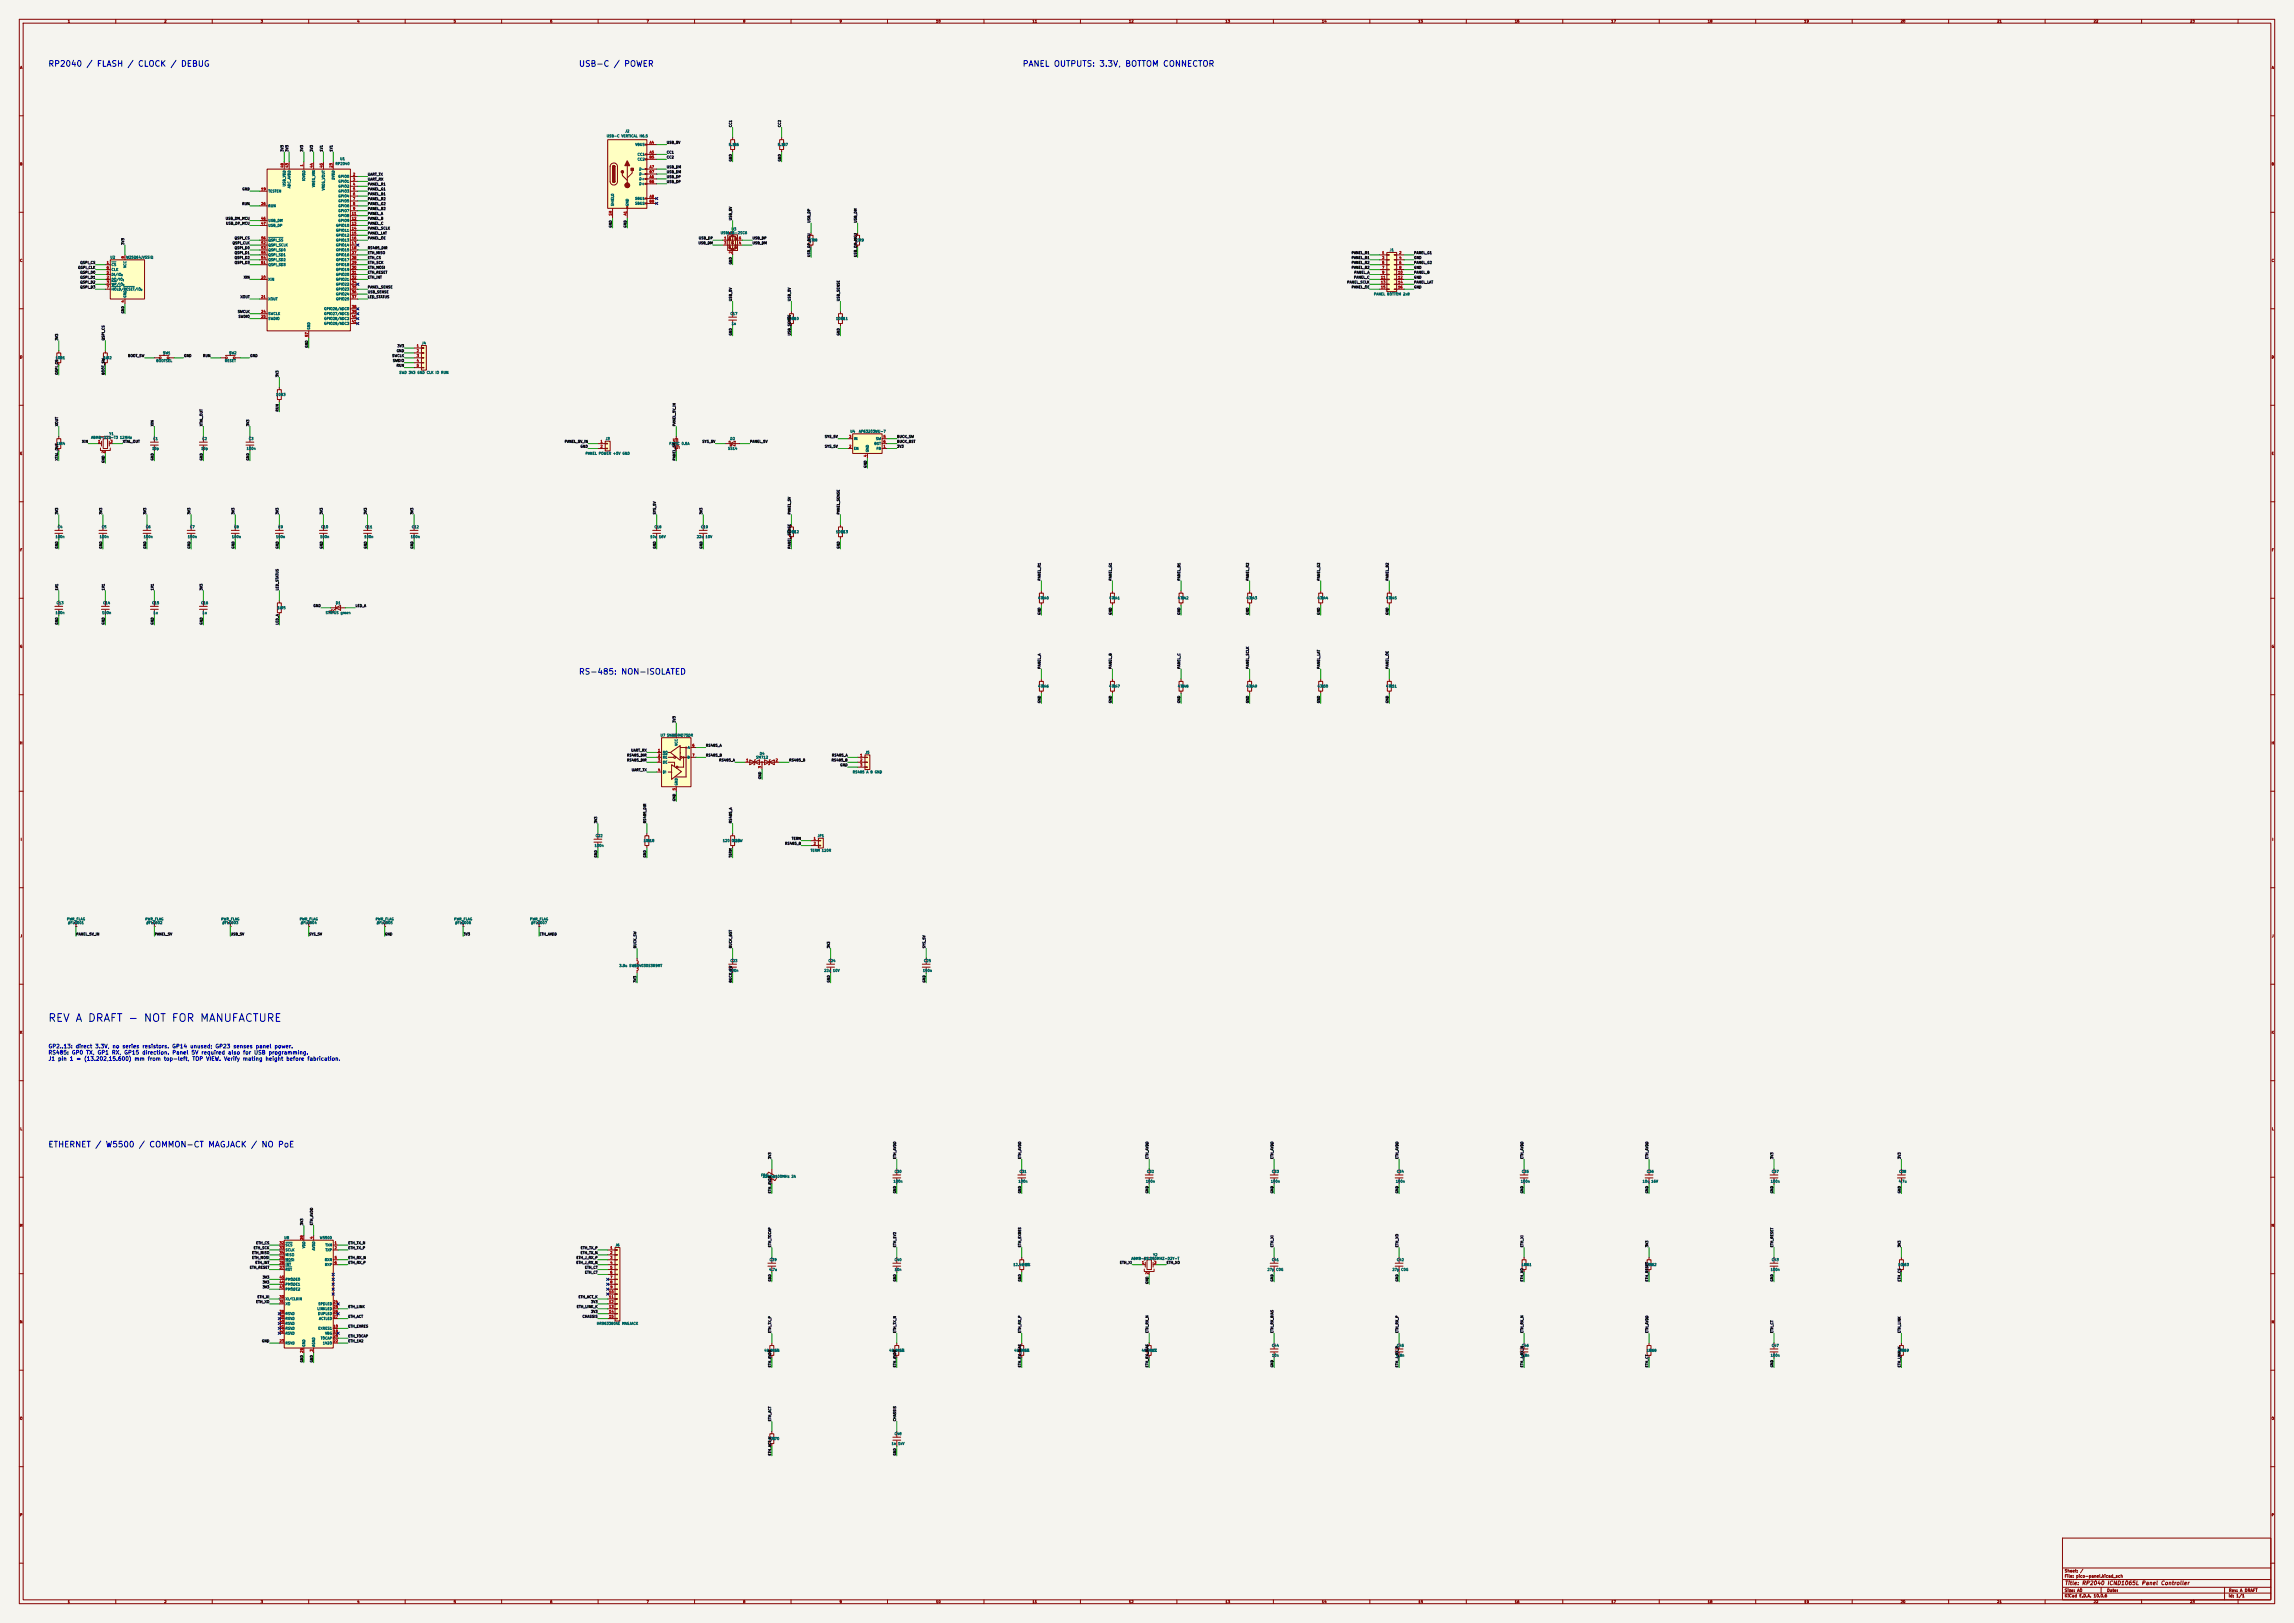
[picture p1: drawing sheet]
<svg xmlns="http://www.w3.org/2000/svg" width="1189mm" height="841mm" viewBox="0 0 1189 841" stroke-linecap="round" stroke-linejoin="round" font-family="sans-serif">
<defs><g id="words">
<text font-size="4" fill="#0000c2" x="25" y="530">REV A DRAFT - NOT FOR MANUFACTURE</text>
<g font-size="3" fill="#0000c2">
<text x="25" y="35">RP2040 / FLASH / CLOCK / DEBUG</text>
<text x="300" y="35">USB-C / POWER</text>
<text x="530" y="35">PANEL OUTPUTS: 3.3V, BOTTOM CONNECTOR</text>
<text x="300" y="350">RS-485: NON-ISOLATED</text>
<text x="25" y="595">ETHERNET / W5500 / COMMON-CT MAGJACK / NO PoE</text>
</g>
<g font-size="2" fill="#0000c2">
<text x="25" y="544">GP2..13: direct 3.3V, no series resistors. GP14 unused; GP23 senses panel power.</text>
<text x="25" y="547">RS485: GP0 TX, GP1 RX, GP15 direction. Panel 5V required also for USB programming.</text>
<text x="25" y="550">J1 pin 1 = (13.202,15.600) mm from top-left, TOP VIEW. Verify mating height before fabrication.</text>
</g>
<text font-size="2" fill="#840000" x="1070" y="822">Title: RP2040 ICND1065L Panel Controller</text>
<g font-size="1.5" fill="#840000">
<text x="1070" y="815">Sheet: /</text>
<text x="1070" y="818">File: pico-panel.kicad_sch</text>
<text x="1070" y="825">Size: A0</text>
<text x="1092" y="825">Date:</text>
<text x="1155" y="825">Rev: A DRAFT</text>
<text x="1070" y="828">KiCad E.D.A. 10.0.6</text>
<text x="1155" y="828">Id: 1/1</text>
</g>
<g font-size="1.3" fill="#840000">
<text x="35" y="12">1</text>
<text x="85" y="12">2</text>
<text x="135" y="12">3</text>
<text x="185" y="12">4</text>
<text x="235" y="12">5</text>
<text x="285" y="12">6</text>
<text x="335" y="12">7</text>
<text x="385" y="12">8</text>
<text x="435" y="12">9</text>
<text x="485" y="12">10</text>
<text x="535" y="12">11</text>
<text x="585" y="12">12</text>
<text x="635" y="12">13</text>
<text x="685" y="12">14</text>
<text x="735" y="12">15</text>
<text x="785" y="12">16</text>
<text x="835" y="12">17</text>
<text x="885" y="12">18</text>
<text x="935" y="12">19</text>
<text x="985" y="12">20</text>
<text x="1035" y="12">21</text>
<text x="1085" y="12">22</text>
<text x="1135" y="12">23</text>
<text x="10" y="36">A</text>
<text x="1177" y="36">A</text>
<text x="10" y="86">B</text>
<text x="1177" y="86">B</text>
<text x="10" y="136">C</text>
<text x="1177" y="136">C</text>
<text x="10" y="186">D</text>
<text x="1177" y="186">D</text>
<text x="10" y="236">E</text>
<text x="1177" y="236">E</text>
<text x="10" y="286">F</text>
<text x="1177" y="286">F</text>
<text x="10" y="336">G</text>
<text x="1177" y="336">G</text>
<text x="10" y="386">H</text>
<text x="1177" y="386">H</text>
<text x="11" y="436">I</text>
<text x="1178" y="436">I</text>
<text x="10" y="486">J</text>
<text x="1177" y="486">J</text>
<text x="10" y="536">K</text>
<text x="1177" y="536">K</text>
<text x="10" y="586">L</text>
<text x="1177" y="586">L</text>
<text x="10" y="636">M</text>
<text x="1177" y="636">M</text>
<text x="10" y="686">N</text>
<text x="1177" y="686">N</text>
<text x="10" y="736">O</text>
<text x="1177" y="736">O</text>
<text x="10" y="786">P</text>
<text x="1177" y="786">P</text>
<text x="35" y="831">1</text>
<text x="85" y="831">2</text>
<text x="135" y="831">3</text>
<text x="185" y="831">4</text>
<text x="235" y="831">5</text>
<text x="285" y="831">6</text>
<text x="335" y="831">7</text>
<text x="385" y="831">8</text>
<text x="435" y="831">9</text>
<text x="485" y="831">10</text>
<text x="535" y="831">11</text>
<text x="585" y="831">12</text>
<text x="635" y="831">13</text>
<text x="685" y="831">14</text>
<text x="735" y="831">15</text>
<text x="785" y="831">16</text>
<text x="835" y="831">17</text>
<text x="885" y="831">18</text>
<text x="935" y="831">19</text>
<text x="985" y="831">20</text>
<text x="1035" y="831">21</text>
<text x="1085" y="831">22</text>
<text x="1135" y="831">23</text>
</g>
<g font-size="1.3" fill="#006464">
<text x="314" y="71">USB-C VERTICAL H6.5</text>
<text x="324" y="69">J2</text>
<text x="329" y="76">VBUS</text>
<text x="378" y="76">5.1k</text>
<text x="380" y="76">R6</text>
<text x="403" y="76">5.1k</text>
<text x="406" y="76">R7</text>
<text x="176" y="83">U1</text>
<text x="330" y="81">CC1</text>
<text x="330" y="84">CC2</text>
<text x="174" y="86">RP2040</text>
<text x="331" y="89">D-</text>
<text x="158" y="94" transform="rotate(-90 158 94)">IOVDD</text>
<text x="174" y="93" transform="rotate(-90 174 93)">DVDD</text>
<text x="175" y="92">GPIO0</text>
<text x="175" y="95">GPIO1</text>
<text x="331" y="94">D+</text>
<text x="331" y="91">D-</text>
<text x="139" y="100">TESTEN</text>
<text x="148" y="97" transform="rotate(-90 148 97)">USB_VDD</text>
<text x="151" y="98" transform="rotate(-90 151 98)">ADC_AVDD</text>
<text x="164" y="97" transform="rotate(-90 164 97)">VREG_VIN</text>
<text x="169" y="99" transform="rotate(-90 169 99)">VREG_VOUT</text>
<text x="175" y="97">GPIO2</text>
<text x="175" y="100">GPIO3</text>
<text x="331" y="96">D+</text>
<text x="139" y="108">RUN</text>
<text x="175" y="103">GPIO4</text>
<text x="175" y="105">GPIO5</text>
<text x="175" y="108">GPIO6</text>
<text x="318" y="107" transform="rotate(-90 318 107)">SHIELD</text>
<text x="326" y="107" transform="rotate(-90 326 107)">GND</text>
<text x="329" y="104">SBU1</text>
<text x="329" y="106">SBU2</text>
<text x="175" y="110">GPIO7</text>
<text x="175" y="113">GPIO8</text>
<text x="139" y="115">USB_DM</text>
<text x="139" y="118">USB_DP</text>
<text x="174" y="118">GPIO10</text>
<text x="175" y="115">GPIO9</text>
<text x="379" y="120">U3</text>
<text x="139" y="125">QSPI_SS</text>
<text x="174" y="120">GPIO11</text>
<text x="174" y="123">GPIO12</text>
<text x="174" y="125">GPIO13</text>
<text x="373" y="122">USBLC6-2SC6</text>
<text x="419" y="125">27</text>
<text x="421" y="125">R8</text>
<text x="443" y="125">27</text>
<text x="445" y="125">R9</text>
<text x="139" y="128">QSPI_SCLK</text>
<text x="139" y="131">QSPI_SD0</text>
<text x="174" y="128">GPIO14</text>
<text x="174" y="131">GPIO15</text>
<text x="720" y="131">J1</text>
<text x="57" y="134">U2</text>
<text x="65" y="134">W25Q64JVSSIQ</text>
<text x="139" y="136">QSPI_SD2</text>
<text x="139" y="133">QSPI_SD1</text>
<text x="174" y="133">GPIO16</text>
<text x="174" y="136">GPIO17</text>
<text x="58" y="138">CS</text>
<text x="58" y="143">DI/IO</text>
<text x="58" y="141">CLK</text>
<text x="66" y="139" transform="rotate(-90 66 139)">VCC</text>
<text x="139" y="138">QSPI_SD3</text>
<text x="174" y="138">GPIO18</text>
<text x="174" y="141">GPIO19</text>
<text x="174" y="143">GPIO20</text>
<text x="58" y="146">DO/IO</text>
<text x="58" y="148">WP/IO</text>
<text x="139" y="146">XIN</text>
<text x="174" y="146">GPIO21</text>
<text x="174" y="148">GPIO22</text>
<text x="58" y="151">HOLD/RESET/IO</text>
<text x="66" y="154" transform="rotate(-90 66 154)">GND</text>
<text x="139" y="156">XOUT</text>
<text x="174" y="151">GPIO23</text>
<text x="174" y="153">GPIO24</text>
<text x="174" y="156">GPIO25</text>
<text x="712" y="153">PANEL BOTTOM 2x8</text>
<text x="168" y="161">GPIO26/ADC0</text>
<text x="139" y="164">SWCLK</text>
<text x="139" y="166">SWDIO</text>
<text x="168" y="164">GPIO27/ADC1</text>
<text x="168" y="166">GPIO28/ADC2</text>
<text x="378" y="164">C17</text>
<text x="408" y="166">100k</text>
<text x="410" y="166">R10</text>
<text x="433" y="166">100k</text>
<text x="436" y="166">R11</text>
<text x="161" y="171" transform="rotate(-90 161 171)">GND</text>
<text x="168" y="169">GPIO29/ADC3</text>
<text x="379" y="169">1u</text>
<text x="218" y="179">J4</text>
<text x="84" y="184">SW1</text>
<text x="119" y="184">SW2</text>
<text x="29" y="186">10k</text>
<text x="31" y="186">R1</text>
<text x="53" y="186">1kR2</text>
<text x="81" y="188">BOOTSEL</text>
<text x="116" y="188">RESET</text>
<text x="207" y="194">SWD 3V3 GND CLK IO RUN</text>
<text x="143" y="205">10k</text>
<text x="145" y="205">R3</text>
<text x="47" y="228">ABM8-272-T3 12MHz</text>
<text x="57" y="226">Y1</text>
<text x="441" y="224">U4</text>
<text x="445" y="224">AP63203WU-7</text>
<text x="29" y="231">1kR4</text>
<text x="79" y="233">15p</text>
<text x="79" y="228">C1</text>
<text x="104" y="233">15p</text>
<text x="105" y="228">C2</text>
<text x="128" y="233">100n</text>
<text x="129" y="228">C3</text>
<text x="314" y="228">J3</text>
<text x="347" y="231">F1PTC 0.5A</text>
<text x="377" y="233">SS14</text>
<text x="378" y="228">D2</text>
<text x="442" y="233">EN</text>
<text x="442" y="228">IN</text>
<text x="453" y="231">BST</text>
<text x="454" y="228">SW</text>
<text x="454" y="233">FB</text>
<text x="303" y="236">PANEL POWER +5V GND</text>
<text x="451" y="234" transform="rotate(-90 451 234)">GND</text>
<text x="30" y="274">C4</text>
<text x="53" y="274">C5</text>
<text x="75" y="274">C6</text>
<text x="98" y="274">C7</text>
<text x="121" y="274">C8</text>
<text x="144" y="274">C9</text>
<text x="166" y="274">C10</text>
<text x="189" y="274">C11</text>
<text x="213" y="274">C12</text>
<text x="339" y="274">C18</text>
<text x="363" y="274">C19</text>
<text x="29" y="279">100n</text>
<text x="51" y="279">100n</text>
<text x="74" y="279">100n</text>
<text x="97" y="279">100n</text>
<text x="120" y="279">100n</text>
<text x="143" y="279">100n</text>
<text x="166" y="279">100n</text>
<text x="189" y="279">100n</text>
<text x="213" y="279">100n</text>
<text x="337" y="279">10u</text>
<text x="341" y="279">16V</text>
<text x="361" y="279">22u</text>
<text x="366" y="279">10V</text>
<text x="408" y="277">100k</text>
<text x="410" y="277">R12</text>
<text x="433" y="277">100k</text>
<text x="436" y="277">R13</text>
<text x="538" y="311">47k</text>
<text x="540" y="311">R40</text>
<text x="575" y="311">47k</text>
<text x="577" y="311">R41</text>
<text x="610" y="311">47k</text>
<text x="612" y="311">R42</text>
<text x="646" y="311">47k</text>
<text x="648" y="311">R43</text>
<text x="683" y="311">47k</text>
<text x="685" y="311">R44</text>
<text x="718" y="311">47k</text>
<text x="720" y="311">R45</text>
<text x="29" y="313">C13</text>
<text x="53" y="313">C14</text>
<text x="79" y="313">C15</text>
<text x="104" y="313">C16</text>
<text x="144" y="316">1kR5</text>
<text x="174" y="313">D1</text>
<text x="29" y="318">100n</text>
<text x="53" y="318">100n</text>
<text x="79" y="318">1u</text>
<text x="105" y="318">1u</text>
<text x="169" y="318">STATUS green</text>
<text x="538" y="357">47k</text>
<text x="540" y="357">R46</text>
<text x="575" y="357">47k</text>
<text x="577" y="357">R47</text>
<text x="610" y="357">47k</text>
<text x="612" y="357">R48</text>
<text x="646" y="357">47k</text>
<text x="648" y="357">R49</text>
<text x="683" y="357">47k</text>
<text x="685" y="357">R50</text>
<text x="718" y="357">47k</text>
<text x="720" y="357">R51</text>
<text x="342" y="382">U7 SN65HVD75DR</text>
<text x="351" y="387" transform="rotate(-90 351 387)">VCC</text>
<text x="356" y="388">A</text>
<text x="343" y="391">RO</text>
<text x="343" y="393">RE</text>
<text x="343" y="396">DE</text>
<text x="356" y="393">B</text>
<text x="392" y="393">SM712</text>
<text x="394" y="391">D4</text>
<text x="448" y="391">J5</text>
<text x="343" y="401">DI</text>
<text x="442" y="401">RS485 A B GND</text>
<text x="351" y="407" transform="rotate(-90 351 407)">GND</text>
<text x="309" y="434">C22</text>
<text x="333" y="437">10k</text>
<text x="335" y="437">R18</text>
<text x="374" y="437">120</text>
<text x="379" y="437">0.25W</text>
<text x="380" y="437">R19</text>
<text x="424" y="434">JP1</text>
<text x="308" y="439">100n</text>
<text x="420" y="442">TERM 120R</text>
<text x="35" y="477">PWR_FLAG</text>
<text x="35" y="479">#FLG001</text>
<text x="75" y="477">PWR_FLAG</text>
<text x="76" y="479">#FLG002</text>
<text x="115" y="477">PWR_FLAG</text>
<text x="115" y="479">#FLG003</text>
<text x="155" y="477">PWR_FLAG</text>
<text x="156" y="479">#FLG004</text>
<text x="195" y="477">PWR_FLAG</text>
<text x="195" y="479">#FLG005</text>
<text x="235" y="477">PWR_FLAG</text>
<text x="236" y="479">#FLG006</text>
<text x="275" y="477">PWR_FLAG</text>
<text x="275" y="479">#FLG007</text>
<text x="321" y="501">3.9u SWPA4030S3R9MT</text>
<text x="328" y="501">L1</text>
<text x="378" y="504">100n</text>
<text x="378" y="499">C23</text>
<text x="427" y="504">22u</text>
<text x="429" y="499">C24</text>
<text x="432" y="504">10V</text>
<text x="478" y="504">100n</text>
<text x="479" y="499">C25</text>
<text x="394" y="610">FB1</text>
<text x="395" y="611">120R@100MHz 2A</text>
<text x="463" y="608">C30</text>
<text x="528" y="608">C31</text>
<text x="594" y="608">C32</text>
<text x="659" y="608">C33</text>
<text x="724" y="608">C34</text>
<text x="789" y="608">C35</text>
<text x="853" y="608">C36</text>
<text x="918" y="608">C37</text>
<text x="984" y="608">C38</text>
<text x="463" y="613">100n</text>
<text x="528" y="613">100n</text>
<text x="594" y="613">100n</text>
<text x="659" y="613">100n</text>
<text x="723" y="613">100n</text>
<text x="788" y="613">100n</text>
<text x="851" y="613">10u</text>
<text x="856" y="613">16V</text>
<text x="918" y="613">100n</text>
<text x="984" y="613">4.7u</text>
<text x="147" y="642">U8</text>
<text x="148" y="646">SCS</text>
<text x="158" y="647" transform="rotate(-90 158 647)">VDD</text>
<text x="166" y="642">W5500</text>
<text x="168" y="646">TXN</text>
<text x="319" y="646">J6</text>
<text x="148" y="649">SCLK</text>
<text x="148" y="651">MISO</text>
<text x="148" y="654">MOSI</text>
<text x="164" y="648" transform="rotate(-90 164 648)">AVDD</text>
<text x="168" y="654">RXN</text>
<text x="169" y="649">TXP</text>
<text x="399" y="654">C39</text>
<text x="463" y="654">C40</text>
<text x="586" y="653">ABM8-25.000MHZ-D2Y-T</text>
<text x="598" y="651">Y2</text>
<text x="659" y="654">C41</text>
<text x="724" y="654">C42</text>
<text x="918" y="654">C43</text>
<text x="148" y="656">INT</text>
<text x="148" y="659">RST</text>
<text x="168" y="656">RXP</text>
<text x="398" y="659">4.7u</text>
<text x="464" y="659">10n</text>
<text x="525" y="656">12.4k</text>
<text x="530" y="656">R60</text>
<text x="531" y="656">1%</text>
<text x="657" y="659">27p</text>
<text x="661" y="659">C0G</text>
<text x="722" y="659">27p</text>
<text x="726" y="659">C0G</text>
<text x="788" y="656">1M</text>
<text x="790" y="656">R61</text>
<text x="853" y="656">10k</text>
<text x="855" y="656">R62</text>
<text x="918" y="659">100n</text>
<text x="984" y="656">10k</text>
<text x="986" y="656">R63</text>
<text x="148" y="664">PMODE0</text>
<text x="148" y="669">PMODE2</text>
<text x="148" y="666">PMODE1</text>
<text x="148" y="674">XI/CLKIN</text>
<text x="148" y="677">XO</text>
<text x="165" y="677">SPDLED</text>
<text x="148" y="682">RSVD</text>
<text x="164" y="679">LINKLED</text>
<text x="165" y="682">DUPLED</text>
<text x="148" y="684">RSVD</text>
<text x="148" y="687">RSVD</text>
<text x="148" y="689">RSVD</text>
<text x="165" y="689">EXRES1</text>
<text x="165" y="684">ACTLED</text>
<text x="309" y="687">HR963380AE MAGJACK</text>
<text x="148" y="692">RSVD</text>
<text x="166" y="694">TOCAP</text>
<text x="168" y="692">VBG</text>
<text x="148" y="697">RSVD</text>
<text x="158" y="698" transform="rotate(-90 158 698)">GND</text>
<text x="164" y="698" transform="rotate(-90 164 698)">AGND</text>
<text x="167" y="697">1V2O</text>
<text x="396" y="701">49.9R64</text>
<text x="401" y="701">1%</text>
<text x="461" y="701">49.9R65</text>
<text x="466" y="701">1%</text>
<text x="526" y="701">49.9R66</text>
<text x="531" y="701">1%</text>
<text x="592" y="701">49.9R67</text>
<text x="597" y="701">1%</text>
<text x="659" y="698">C44</text>
<text x="724" y="698">C45</text>
<text x="789" y="698">C46</text>
<text x="853" y="701">10</text>
<text x="855" y="701">R68</text>
<text x="918" y="698">C47</text>
<text x="984" y="701">470</text>
<text x="986" y="701">R69</text>
<text x="659" y="703">10n</text>
<text x="724" y="703">6.8n</text>
<text x="788" y="703">6.8n</text>
<text x="918" y="703">100n</text>
<text x="463" y="744">C48</text>
<text x="398" y="746">470</text>
<text x="400" y="746">R70</text>
<text x="462" y="749">1n</text>
<text x="465" y="749">1kV</text>
</g>
<g font-size="1.3" fill="#0f0f0f">
<text x="380" y="66" transform="rotate(-90 380 66)">CC1</text>
<text x="405" y="66" transform="rotate(-90 405 66)">CC2</text>
<text x="345" y="75">USB_5V</text>
<text x="147" y="79" transform="rotate(-90 147 79)">3V3</text>
<text x="150" y="79" transform="rotate(-90 150 79)">3V3</text>
<text x="157" y="79" transform="rotate(-90 157 79)">3V3</text>
<text x="162" y="79" transform="rotate(-90 162 79)">3V3</text>
<text x="168" y="79" transform="rotate(-90 168 79)">1V1</text>
<text x="173" y="79" transform="rotate(-90 173 79)">1V1</text>
<text x="345" y="80">CC1</text>
<text x="345" y="82">CC2</text>
<text x="380" y="84" transform="rotate(-90 380 84)">GND</text>
<text x="405" y="84" transform="rotate(-90 405 84)">GND</text>
<text x="345" y="88">USB_DM</text>
<text x="190" y="91">UART_TX</text>
<text x="190" y="94">UART_RX</text>
<text x="345" y="93">USB_DP</text>
<text x="345" y="95">USB_DP</text>
<text x="345" y="90">USB_DM</text>
<text x="125" y="99">GND</text>
<text x="190" y="96">PANEL_R1</text>
<text x="190" y="99">PANEL_G1</text>
<text x="190" y="101">PANEL_B1</text>
<text x="125" y="107">RUN</text>
<text x="190" y="104">PANEL_R2</text>
<text x="190" y="107">PANEL_G2</text>
<text x="190" y="109">PANEL_B2</text>
<text x="190" y="112">PANEL_A</text>
<text x="117" y="114">USB_DM_MCU</text>
<text x="117" y="117">USB_DP_MCU</text>
<text x="190" y="114">PANEL_B</text>
<text x="190" y="117">PANEL_C</text>
<text x="190" y="119">PANEL_SCLK</text>
<text x="317" y="118" transform="rotate(-90 317 118)">GND</text>
<text x="325" y="118" transform="rotate(-90 325 118)">GND</text>
<text x="380" y="114" transform="rotate(-90 380 114)">USB_5V</text>
<text x="420" y="116" transform="rotate(-90 420 116)">USB_DP</text>
<text x="444" y="116" transform="rotate(-90 444 116)">USB_DM</text>
<text x="121" y="124">QSPI_CS</text>
<text x="190" y="122">PANEL_LAT</text>
<text x="190" y="124">PANEL_OE</text>
<text x="362" y="124">USB_DP</text>
<text x="390" y="124">USB_DP</text>
<text x="65" y="127" transform="rotate(-90 65 127)">3V3</text>
<text x="120" y="127">QSPI_CLK</text>
<text x="121" y="132">QSPI_D1</text>
<text x="121" y="129">QSPI_D0</text>
<text x="190" y="129">RS485_DIR</text>
<text x="190" y="132">ETH_MISO</text>
<text x="362" y="127">USB_DM</text>
<text x="390" y="127">USB_DM</text>
<text x="700" y="132">PANEL_R1</text>
<text x="733" y="132">PANEL_G1</text>
<text x="41" y="137">QSPI_CS</text>
<text x="121" y="137">QSPI_D3</text>
<text x="121" y="134">QSPI_D2</text>
<text x="190" y="134">ETH_CS</text>
<text x="190" y="137">ETH_SCK</text>
<text x="380" y="137" transform="rotate(-90 380 137)">GND</text>
<text x="420" y="133" transform="rotate(-90 420 133)">USB_DP_MCU</text>
<text x="444" y="133" transform="rotate(-90 444 133)">USB_DM_MCU</text>
<text x="700" y="134">PANEL_B1</text>
<text x="700" y="137">PANEL_R2</text>
<text x="733" y="134">GND</text>
<text x="733" y="137">PANEL_G2</text>
<text x="40" y="140">QSPI_CLK</text>
<text x="41" y="142">QSPI_D0</text>
<text x="190" y="140">ETH_MOSI</text>
<text x="190" y="142">ETH_RESET</text>
<text x="700" y="140">PANEL_B2</text>
<text x="702" y="142">PANEL_A</text>
<text x="733" y="140">GND</text>
<text x="733" y="142">PANEL_B</text>
<text x="41" y="145">QSPI_D1</text>
<text x="41" y="147">QSPI_D2</text>
<text x="41" y="150">QSPI_D3</text>
<text x="126" y="145">XIN</text>
<text x="190" y="145">ETH_INT</text>
<text x="190" y="150">PANEL_SENSE</text>
<text x="698" y="147">PANEL_SCLK</text>
<text x="700" y="150">PANEL_OE</text>
<text x="702" y="145">PANEL_C</text>
<text x="733" y="145">GND</text>
<text x="733" y="147">PANEL_LAT</text>
<text x="733" y="150">GND</text>
<text x="124" y="155">XOUT</text>
<text x="190" y="152">USB_SENSE</text>
<text x="190" y="155">LED_STATUS</text>
<text x="380" y="156" transform="rotate(-90 380 156)">USB_5V</text>
<text x="410" y="156" transform="rotate(-90 410 156)">USB_5V</text>
<text x="435" y="156" transform="rotate(-90 435 156)">USB_SENSE</text>
<text x="65" y="163" transform="rotate(-90 65 163)">GND</text>
<text x="123" y="162">SWCLK</text>
<text x="123" y="165">SWDIO</text>
<text x="30" y="177" transform="rotate(-90 30 177)">3V3</text>
<text x="54" y="177" transform="rotate(-90 54 177)">QSPI_CS</text>
<text x="380" y="174" transform="rotate(-90 380 174)">GND</text>
<text x="410" y="174" transform="rotate(-90 410 174)">USB_SENSE</text>
<text x="435" y="174" transform="rotate(-90 435 174)">GND</text>
<text x="66" y="185">BOOT_SW</text>
<text x="95" y="185">GND</text>
<text x="105" y="185">RUN</text>
<text x="130" y="185">GND</text>
<text x="160" y="180" transform="rotate(-90 160 180)">GND</text>
<text x="203" y="185">SWCLK</text>
<text x="205" y="183">GND</text>
<text x="206" y="180">3V3</text>
<text x="203" y="188">SWDIO</text>
<text x="205" y="190">RUN</text>
<text x="30" y="194" transform="rotate(-90 30 194)">QSPI_CS</text>
<text x="54" y="194" transform="rotate(-90 54 194)">BOOT_SW</text>
<text x="145" y="196" transform="rotate(-90 145 196)">3V3</text>
<text x="145" y="213" transform="rotate(-90 145 213)">RUN</text>
<text x="30" y="221" transform="rotate(-90 30 221)">XOUT</text>
<text x="80" y="221" transform="rotate(-90 80 221)">XIN</text>
<text x="105" y="221" transform="rotate(-90 105 221)">XTAL_OUT</text>
<text x="129" y="221" transform="rotate(-90 129 221)">3V3</text>
<text x="350" y="221" transform="rotate(-90 350 221)">PANEL_5V_IN</text>
<text x="427" y="227">SYS_5V</text>
<text x="465" y="227">BUCK_SW</text>
<text x="42" y="230">XIN</text>
<text x="63" y="230">XTAL_OUT</text>
<text x="293" y="230">PANEL_5V_IN</text>
<text x="301" y="232">GND</text>
<text x="364" y="230">SYS_5V</text>
<text x="389" y="230">PANEL_5V</text>
<text x="427" y="232">SYS_5V</text>
<text x="465" y="232">3V3</text>
<text x="465" y="230">BUCK_BST</text>
<text x="30" y="239" transform="rotate(-90 30 239)">XTAL_OUT</text>
<text x="80" y="239" transform="rotate(-90 80 239)">GND</text>
<text x="105" y="239" transform="rotate(-90 105 239)">GND</text>
<text x="129" y="239" transform="rotate(-90 129 239)">GND</text>
<text x="350" y="239" transform="rotate(-90 350 239)">PANEL_5V</text>
<text x="54" y="240" transform="rotate(-90 54 240)">GND</text>
<text x="449" y="243" transform="rotate(-90 449 243)">GND</text>
<text x="30" y="267" transform="rotate(-90 30 267)">3V3</text>
<text x="53" y="267" transform="rotate(-90 53 267)">3V3</text>
<text x="76" y="267" transform="rotate(-90 76 267)">3V3</text>
<text x="99" y="267" transform="rotate(-90 99 267)">3V3</text>
<text x="122" y="267" transform="rotate(-90 122 267)">3V3</text>
<text x="145" y="267" transform="rotate(-90 145 267)">3V3</text>
<text x="168" y="267" transform="rotate(-90 168 267)">3V3</text>
<text x="190" y="267" transform="rotate(-90 190 267)">3V3</text>
<text x="215" y="267" transform="rotate(-90 215 267)">3V3</text>
<text x="340" y="267" transform="rotate(-90 340 267)">SYS_5V</text>
<text x="364" y="267" transform="rotate(-90 364 267)">3V3</text>
<text x="410" y="267" transform="rotate(-90 410 267)">PANEL_5V</text>
<text x="435" y="267" transform="rotate(-90 435 267)">PANEL_SENSE</text>
<text x="30" y="285" transform="rotate(-90 30 285)">GND</text>
<text x="53" y="285" transform="rotate(-90 53 285)">GND</text>
<text x="76" y="285" transform="rotate(-90 76 285)">GND</text>
<text x="99" y="285" transform="rotate(-90 99 285)">GND</text>
<text x="122" y="285" transform="rotate(-90 122 285)">GND</text>
<text x="145" y="285" transform="rotate(-90 145 285)">GND</text>
<text x="168" y="285" transform="rotate(-90 168 285)">GND</text>
<text x="190" y="285" transform="rotate(-90 190 285)">GND</text>
<text x="215" y="285" transform="rotate(-90 215 285)">GND</text>
<text x="340" y="285" transform="rotate(-90 340 285)">GND</text>
<text x="364" y="285" transform="rotate(-90 364 285)">GND</text>
<text x="410" y="285" transform="rotate(-90 410 285)">PANEL_SENSE</text>
<text x="435" y="285" transform="rotate(-90 435 285)">GND</text>
<text x="540" y="301" transform="rotate(-90 540 301)">PANEL_R1</text>
<text x="576" y="301" transform="rotate(-90 576 301)">PANEL_G1</text>
<text x="612" y="301" transform="rotate(-90 612 301)">PANEL_B1</text>
<text x="648" y="301" transform="rotate(-90 648 301)">PANEL_R2</text>
<text x="684" y="301" transform="rotate(-90 684 301)">PANEL_G2</text>
<text x="720" y="301" transform="rotate(-90 720 301)">PANEL_B2</text>
<text x="30" y="306" transform="rotate(-90 30 306)">1V1</text>
<text x="54" y="306" transform="rotate(-90 54 306)">1V1</text>
<text x="80" y="306" transform="rotate(-90 80 306)">1V1</text>
<text x="105" y="306" transform="rotate(-90 105 306)">3V3</text>
<text x="145" y="306" transform="rotate(-90 145 306)">LED_STATUS</text>
<text x="162" y="315">GND</text>
<text x="184" y="315">LED_A</text>
<text x="30" y="324" transform="rotate(-90 30 324)">GND</text>
<text x="54" y="324" transform="rotate(-90 54 324)">GND</text>
<text x="80" y="324" transform="rotate(-90 80 324)">GND</text>
<text x="105" y="324" transform="rotate(-90 105 324)">GND</text>
<text x="145" y="324" transform="rotate(-90 145 324)">LED_A</text>
<text x="540" y="319" transform="rotate(-90 540 319)">GND</text>
<text x="576" y="319" transform="rotate(-90 576 319)">GND</text>
<text x="612" y="319" transform="rotate(-90 612 319)">GND</text>
<text x="648" y="319" transform="rotate(-90 648 319)">GND</text>
<text x="684" y="319" transform="rotate(-90 684 319)">GND</text>
<text x="720" y="319" transform="rotate(-90 720 319)">GND</text>
<text x="540" y="347" transform="rotate(-90 540 347)">PANEL_A</text>
<text x="576" y="347" transform="rotate(-90 576 347)">PANEL_B</text>
<text x="612" y="347" transform="rotate(-90 612 347)">PANEL_C</text>
<text x="648" y="347" transform="rotate(-90 648 347)">PANEL_SCLK</text>
<text x="684" y="347" transform="rotate(-90 684 347)">PANEL_LAT</text>
<text x="720" y="347" transform="rotate(-90 720 347)">PANEL_OE</text>
<text x="540" y="365" transform="rotate(-90 540 365)">GND</text>
<text x="576" y="365" transform="rotate(-90 576 365)">GND</text>
<text x="612" y="365" transform="rotate(-90 612 365)">GND</text>
<text x="648" y="365" transform="rotate(-90 648 365)">GND</text>
<text x="684" y="365" transform="rotate(-90 684 365)">GND</text>
<text x="720" y="365" transform="rotate(-90 720 365)">GND</text>
<text x="350" y="375" transform="rotate(-90 350 375)">3V3</text>
<text x="327" y="390">UART_RX</text>
<text x="366" y="387">RS485_A</text>
<text x="325" y="392">RS485_DIR</text>
<text x="325" y="395">RS485_DIR</text>
<text x="366" y="392">RS485_B</text>
<text x="373" y="395">RS485_A</text>
<text x="409" y="395">RS485_B</text>
<text x="431" y="395">RS485_B</text>
<text x="431" y="392">RS485_A</text>
<text x="327" y="400">UART_TX</text>
<text x="435" y="397">GND</text>
<text x="395" y="404" transform="rotate(-90 395 404)">GND</text>
<text x="350" y="415" transform="rotate(-90 350 415)">GND</text>
<text x="310" y="427" transform="rotate(-90 310 427)">3V3</text>
<text x="335" y="427" transform="rotate(-90 335 427)">RS485_DIR</text>
<text x="380" y="427" transform="rotate(-90 380 427)">RS485_A</text>
<text x="410" y="435">TERM</text>
<text x="407" y="438">RS485_B</text>
<text x="310" y="445" transform="rotate(-90 310 445)">GND</text>
<text x="335" y="445" transform="rotate(-90 335 445)">GND</text>
<text x="380" y="445" transform="rotate(-90 380 445)">TERM</text>
<text x="39" y="485">PANEL_5V_IN</text>
<text x="80" y="485">PANEL_5V</text>
<text x="119" y="485">USB_5V</text>
<text x="160" y="485">SYS_5V</text>
<text x="199" y="485">GND</text>
<text x="240" y="485">3V3</text>
<text x="279" y="485">ETH_AVDD</text>
<text x="330" y="492" transform="rotate(-90 330 492)">BUCK_SW</text>
<text x="380" y="492" transform="rotate(-90 380 492)">BUCK_BST</text>
<text x="430" y="492" transform="rotate(-90 430 492)">3V3</text>
<text x="480" y="492" transform="rotate(-90 480 492)">SYS_5V</text>
<text x="330" y="509" transform="rotate(-90 330 509)">3V3</text>
<text x="380" y="509" transform="rotate(-90 380 509)">BUCK_SW</text>
<text x="430" y="509" transform="rotate(-90 430 509)">GND</text>
<text x="480" y="509" transform="rotate(-90 480 509)">GND</text>
<text x="400" y="601" transform="rotate(-90 400 601)">3V3</text>
<text x="465" y="601" transform="rotate(-90 465 601)">ETH_AVDD</text>
<text x="529" y="601" transform="rotate(-90 529 601)">ETH_AVDD</text>
<text x="596" y="601" transform="rotate(-90 596 601)">ETH_AVDD</text>
<text x="660" y="601" transform="rotate(-90 660 601)">ETH_AVDD</text>
<text x="725" y="601" transform="rotate(-90 725 601)">ETH_AVDD</text>
<text x="790" y="601" transform="rotate(-90 790 601)">ETH_AVDD</text>
<text x="855" y="601" transform="rotate(-90 855 601)">ETH_AVDD</text>
<text x="919" y="601" transform="rotate(-90 919 601)">3V3</text>
<text x="985" y="601" transform="rotate(-90 985 601)">3V3</text>
<text x="400" y="619" transform="rotate(-90 400 619)">ETH_AVDD</text>
<text x="465" y="619" transform="rotate(-90 465 619)">GND</text>
<text x="529" y="619" transform="rotate(-90 529 619)">GND</text>
<text x="596" y="619" transform="rotate(-90 596 619)">GND</text>
<text x="660" y="619" transform="rotate(-90 660 619)">GND</text>
<text x="725" y="619" transform="rotate(-90 725 619)">GND</text>
<text x="790" y="619" transform="rotate(-90 790 619)">GND</text>
<text x="855" y="619" transform="rotate(-90 855 619)">GND</text>
<text x="919" y="619" transform="rotate(-90 919 619)">GND</text>
<text x="985" y="619" transform="rotate(-90 985 619)">GND</text>
<text x="157" y="635" transform="rotate(-90 157 635)">3V3</text>
<text x="162" y="635" transform="rotate(-90 162 635)">ETH_AVDD</text>
<text x="131" y="648">ETH_SCK</text>
<text x="133" y="645">ETH_CS</text>
<text x="180" y="645">ETH_TX_N</text>
<text x="180" y="648">ETH_TX_P</text>
<text x="301" y="648">ETH_TX_P</text>
<text x="400" y="646" transform="rotate(-90 400 646)">ETH_TOCAP</text>
<text x="465" y="646" transform="rotate(-90 465 646)">ETH_1V2</text>
<text x="529" y="646" transform="rotate(-90 529 646)">ETH_EXRES</text>
<text x="660" y="646" transform="rotate(-90 660 646)">ETH_XI</text>
<text x="725" y="646" transform="rotate(-90 725 646)">ETH_XO</text>
<text x="790" y="646" transform="rotate(-90 790 646)">ETH_XI</text>
<text x="855" y="646" transform="rotate(-90 855 646)">3V3</text>
<text x="919" y="646" transform="rotate(-90 919 646)">ETH_RESET</text>
<text x="985" y="646" transform="rotate(-90 985 646)">3V3</text>
<text x="130" y="650">ETH_MISO</text>
<text x="130" y="653">ETH_MOSI</text>
<text x="180" y="653">ETH_RX_N</text>
<text x="299" y="653">ETH_J_RX_P</text>
<text x="301" y="650">ETH_TX_N</text>
<text x="129" y="658">ETH_RESET</text>
<text x="132" y="655">ETH_INT</text>
<text x="180" y="655">ETH_RX_P</text>
<text x="299" y="655">ETH_J_RX_N</text>
<text x="303" y="658">ETH_CT</text>
<text x="580" y="655">ETH_XI</text>
<text x="604" y="655">ETH_XO</text>
<text x="136" y="665">3V3</text>
<text x="136" y="663">3V3</text>
<text x="303" y="660">ETH_CT</text>
<text x="400" y="664" transform="rotate(-90 400 664)">GND</text>
<text x="465" y="664" transform="rotate(-90 465 664)">GND</text>
<text x="529" y="664" transform="rotate(-90 529 664)">GND</text>
<text x="596" y="666" transform="rotate(-90 596 666)">GND</text>
<text x="660" y="664" transform="rotate(-90 660 664)">GND</text>
<text x="725" y="664" transform="rotate(-90 725 664)">GND</text>
<text x="790" y="664" transform="rotate(-90 790 664)">ETH_XO</text>
<text x="855" y="664" transform="rotate(-90 855 664)">ETH_RESET</text>
<text x="919" y="664" transform="rotate(-90 919 664)">GND</text>
<text x="985" y="664" transform="rotate(-90 985 664)">ETH_CS</text>
<text x="136" y="668">3V3</text>
<text x="133" y="676">ETH_XO</text>
<text x="133" y="673">ETH_XI</text>
<text x="300" y="673">ETH_ACT_K</text>
<text x="306" y="676">3V3</text>
<text x="180" y="678">ETH_LINK</text>
<text x="180" y="683">ETH_ACT</text>
<text x="299" y="678">ETH_LINK_K</text>
<text x="302" y="683">CHASSIS</text>
<text x="306" y="681">3V3</text>
<text x="180" y="688">ETH_EXRES</text>
<text x="136" y="696">GND</text>
<text x="180" y="693">ETH_TOCAP</text>
<text x="180" y="696">ETH_1V2</text>
<text x="400" y="691" transform="rotate(-90 400 691)">ETH_TX_P</text>
<text x="465" y="691" transform="rotate(-90 465 691)">ETH_TX_N</text>
<text x="529" y="691" transform="rotate(-90 529 691)">ETH_RX_P</text>
<text x="596" y="691" transform="rotate(-90 596 691)">ETH_RX_N</text>
<text x="660" y="691" transform="rotate(-90 660 691)">ETH_RX_BIAS</text>
<text x="725" y="691" transform="rotate(-90 725 691)">ETH_RX_P</text>
<text x="790" y="691" transform="rotate(-90 790 691)">ETH_RX_N</text>
<text x="855" y="691" transform="rotate(-90 855 691)">ETH_AVDD</text>
<text x="919" y="691" transform="rotate(-90 919 691)">ETH_CT</text>
<text x="985" y="691" transform="rotate(-90 985 691)">ETH_LINK</text>
<text x="157" y="706" transform="rotate(-90 157 706)">GND</text>
<text x="162" y="706" transform="rotate(-90 162 706)">GND</text>
<text x="400" y="709" transform="rotate(-90 400 709)">ETH_AVDD</text>
<text x="465" y="709" transform="rotate(-90 465 709)">ETH_AVDD</text>
<text x="529" y="709" transform="rotate(-90 529 709)">ETH_RX_BIAS</text>
<text x="596" y="709" transform="rotate(-90 596 709)">ETH_RX_BIAS</text>
<text x="660" y="709" transform="rotate(-90 660 709)">GND</text>
<text x="725" y="709" transform="rotate(-90 725 709)">ETH_J_RX_P</text>
<text x="790" y="709" transform="rotate(-90 790 709)">ETH_J_RX_N</text>
<text x="855" y="709" transform="rotate(-90 855 709)">ETH_CT</text>
<text x="919" y="709" transform="rotate(-90 919 709)">GND</text>
<text x="985" y="709" transform="rotate(-90 985 709)">ETH_LINK_K</text>
<text x="400" y="737" transform="rotate(-90 400 737)">ETH_ACT</text>
<text x="465" y="737" transform="rotate(-90 465 737)">CHASSIS</text>
<text x="400" y="754" transform="rotate(-90 400 754)">ETH_ACT_K</text>
<text x="465" y="754" transform="rotate(-90 465 754)">GND</text>
</g>
<g font-size="1.3" fill="#a90000">
<text x="337" y="75">A4</text>
<text x="336" y="82">B5</text>
<text x="337" y="80">A5</text>
<text x="147" y="87" transform="rotate(-90 147 87)">48</text>
<text x="150" y="87" transform="rotate(-90 150 87)">43</text>
<text x="157" y="86" transform="rotate(-90 157 86)">1</text>
<text x="162" y="87" transform="rotate(-90 162 87)">44</text>
<text x="168" y="87" transform="rotate(-90 168 87)">45</text>
<text x="173" y="87" transform="rotate(-90 173 87)">23</text>
<text x="337" y="87">A7</text>
<text x="183" y="91">2</text>
<text x="183" y="94">3</text>
<text x="336" y="95">B6</text>
<text x="336" y="90">B7</text>
<text x="337" y="93">A6</text>
<text x="135" y="99">19</text>
<text x="183" y="96">4</text>
<text x="183" y="99">5</text>
<text x="183" y="101">6</text>
<text x="135" y="107">26</text>
<text x="183" y="104">7</text>
<text x="183" y="107">8</text>
<text x="336" y="105">B8</text>
<text x="337" y="103">A8</text>
<text x="182" y="112">11</text>
<text x="183" y="109">9</text>
<text x="317" y="112" transform="rotate(-90 317 112)">SH</text>
<text x="325" y="112" transform="rotate(-90 325 112)">A1</text>
<text x="135" y="114">46</text>
<text x="135" y="117">47</text>
<text x="182" y="114">12</text>
<text x="182" y="117">13</text>
<text x="182" y="119">14</text>
<text x="135" y="124">56</text>
<text x="182" y="122">15</text>
<text x="182" y="124">16</text>
<text x="375" y="124">1</text>
<text x="380" y="121" transform="rotate(-90 380 121)">5</text>
<text x="383" y="124">6</text>
<text x="135" y="127">52</text>
<text x="135" y="129">53</text>
<text x="135" y="132">55</text>
<text x="182" y="127">17</text>
<text x="182" y="129">18</text>
<text x="182" y="132">27</text>
<text x="375" y="127">3</text>
<text x="380" y="132" transform="rotate(-90 380 132)">2</text>
<text x="383" y="127">4</text>
<text x="716" y="132">1</text>
<text x="725" y="132">2</text>
<text x="55" y="137">1</text>
<text x="65" y="134" transform="rotate(-90 65 134)">8</text>
<text x="135" y="137">51</text>
<text x="135" y="134">54</text>
<text x="182" y="134">28</text>
<text x="182" y="137">29</text>
<text x="716" y="134">3</text>
<text x="716" y="137">5</text>
<text x="725" y="134">4</text>
<text x="725" y="137">6</text>
<text x="55" y="142">5</text>
<text x="55" y="140">6</text>
<text x="182" y="140">30</text>
<text x="182" y="142">31</text>
<text x="716" y="140">7</text>
<text x="716" y="142">9</text>
<text x="724" y="142">10</text>
<text x="725" y="140">8</text>
<text x="55" y="145">2</text>
<text x="55" y="147">3</text>
<text x="55" y="150">7</text>
<text x="135" y="145">20</text>
<text x="182" y="145">32</text>
<text x="182" y="147">34</text>
<text x="182" y="150">35</text>
<text x="716" y="145">11</text>
<text x="716" y="147">13</text>
<text x="716" y="150">15</text>
<text x="724" y="145">12</text>
<text x="724" y="147">14</text>
<text x="724" y="150">16</text>
<text x="135" y="155">21</text>
<text x="182" y="152">36</text>
<text x="182" y="155">37</text>
<text x="65" y="157" transform="rotate(-90 65 157)">4</text>
<text x="182" y="160">38</text>
<text x="135" y="162">24</text>
<text x="135" y="165">25</text>
<text x="182" y="162">39</text>
<text x="182" y="165">40</text>
<text x="182" y="168">41</text>
<text x="160" y="175" transform="rotate(-90 160 175)">57</text>
<text x="216" y="180">1</text>
<text x="216" y="183">2</text>
<text x="216" y="185">3</text>
<text x="216" y="188">4</text>
<text x="216" y="190">5</text>
<text x="440" y="227">3</text>
<text x="458" y="227">5</text>
<text x="51" y="230">1</text>
<text x="57" y="230">3</text>
<text x="311" y="230">1</text>
<text x="311" y="232">2</text>
<text x="440" y="232">2</text>
<text x="458" y="232">1</text>
<text x="458" y="230">6</text>
<text x="54" y="235" transform="rotate(-90 54 235)">2</text>
<text x="449" y="237" transform="rotate(-90 449 237)">4</text>
<text x="350" y="382" transform="rotate(-90 350 382)">8</text>
<text x="341" y="390">1</text>
<text x="359" y="387">6</text>
<text x="341" y="392">2</text>
<text x="341" y="395">3</text>
<text x="359" y="392">7</text>
<text x="387" y="395">1</text>
<text x="402" y="395">2</text>
<text x="446" y="392">1</text>
<text x="446" y="395">2</text>
<text x="341" y="400">4</text>
<text x="395" y="398" transform="rotate(-90 395 398)">3</text>
<text x="446" y="397">3</text>
<text x="350" y="410" transform="rotate(-90 350 410)">5</text>
<text x="422" y="435">1</text>
<text x="422" y="438">2</text>
<text x="145" y="645">32</text>
<text x="145" y="648">33</text>
<text x="157" y="643" transform="rotate(-90 157 643)">28</text>
<text x="162" y="642" transform="rotate(-90 162 642)">4</text>
<text x="173" y="645">1</text>
<text x="173" y="648">2</text>
<text x="316" y="648">1</text>
<text x="145" y="650">34</text>
<text x="145" y="653">35</text>
<text x="173" y="653">5</text>
<text x="316" y="650">2</text>
<text x="316" y="653">3</text>
<text x="145" y="655">36</text>
<text x="145" y="658">37</text>
<text x="173" y="655">6</text>
<text x="316" y="655">4</text>
<text x="316" y="658">5</text>
<text x="592" y="655">1</text>
<text x="598" y="655">3</text>
<text x="145" y="665">44</text>
<text x="145" y="663">45</text>
<text x="316" y="660">6</text>
<text x="316" y="663">7</text>
<text x="316" y="665">8</text>
<text x="595" y="660" transform="rotate(-90 595 660)">2</text>
<text x="145" y="668">43</text>
<text x="316" y="670">10</text>
<text x="316" y="668">9</text>
<text x="145" y="673">30</text>
<text x="145" y="676">31</text>
<text x="173" y="676">24</text>
<text x="316" y="673">11</text>
<text x="316" y="676">12</text>
<text x="145" y="681">38</text>
<text x="145" y="683">39</text>
<text x="173" y="678">25</text>
<text x="173" y="681">26</text>
<text x="173" y="683">27</text>
<text x="316" y="678">13</text>
<text x="316" y="681">14</text>
<text x="316" y="683">15</text>
<text x="145" y="686">40</text>
<text x="145" y="688">41</text>
<text x="173" y="688">10</text>
<text x="145" y="696">23</text>
<text x="145" y="691">42</text>
<text x="173" y="691">18</text>
<text x="173" y="693">20</text>
<text x="173" y="696">22</text>
<text x="157" y="701" transform="rotate(-90 157 701)">29</text>
<text x="162" y="701" transform="rotate(-90 162 701)">3</text>
</g>
<g font-size=".8" fill="#006464">
<text x="63" y="143">0</text>
<text x="64" y="146">1</text>
<text x="64" y="148">2</text>
<text x="73" y="151">3</text>
</g>
</g></defs>
<path d="M0 0h1189v841h-1189z" fill="#f5f4ef" stroke="#f5f4ef" stroke-width=".52"/>
<g fill="none" stroke="#840000" stroke-width=".52">
<path d="M10 10h1169v821h-1169zM12 12h1165v817h-1165zM60 10v2M110 10v2M160 10v2M210 10v2M260 10v2M310 10v2M360 10v2M410 10v2M460 10v2M510 10v2"/>
<path d="M560 10v2M610 10v2M660 10v2M710 10v2M760 10v2M810 10v2M860 10v2M910 10v2M960 10v2M1010 10v2M1060 10v2M1110 10v2"/>
<path d="M1160 10v2M10 60h2M404 72h2v5h-2zM405 71v1M405 77v2M1177 60h2M10 110h2M1177 110h2M10 160h2M1177 160h2M378 164h4M378 166h4"/>
<path d="M380 161v3M380 166v3M435 163h2v5h-2zM436 161v2M436 168v1M29 183h2v5h-2zM30 182v1M30 188v1M10 210h2M1177 210h2M29 227h2v5h-2zM30 226v1"/>
<path d="M30 232v2M10 260h2M1177 260h2M28 275h5M28 276h5M30 272v3M30 277v2M188 275h5M188 276h5M190 272v3M190 277v2M10 310h2"/>
<path d="M103 314h4M103 316h4M105 311v3M105 316v3M576 307h2v5h-2zM577 306v1M577 312v2M611 307h2v5h-2zM612 306v1M612 312v2M647 307h2v5h-2zM648 306v1"/>
<path d="M648 312v2M1177 310h2M10 360h2M576 353h2v5h-2zM577 352v1M577 358v1M1177 360h2M10 410h2M1177 410h2M10 460h2M1177 460h2M10 510h2"/>
<path d="M1177 510h2M10 560h2M1177 560h2M10 610h2M1177 610h2M10 660h2M1177 660h2M10 710h2M1177 710h2M10 760h2M1177 760h2M1069 797h108v32h-108z"/>
<path d="M10 810h2M1069 818h108M1069 812h108M1177 810h2M60 829v2M110 829v2M160 829v2M210 829v2M260 829v2M310 829v2M360 829v2M410 829v2"/>
<path d="M460 829v2M510 829v2M560 829v2M610 829v2M660 829v2M710 829v2M760 829v2M810 829v2M860 829v2M910 829v2M960 829v2M1010 829v2"/>
<path d="M1060 829v2M1069 825h108M1069 822h108M1089 822v3M1110 829v2M1153 822v7M1160 829v2"/>
</g>
<path d="M719 131h5v20h-5z" fill="#ffffc2"/>
<g fill="none" stroke="#840000" stroke-width=".52">
<path d="M715 132h4M715 135h4M715 137h4M715 140h4M719 131h5v20h-5zM719 132h1zM719 134l1 1zM719 137h1zM719 140h1zM723 132h1zM723 134l1 1zM723 137h1z"/>
<path d="M723 140h1zM724 132h4M724 135h4M724 137h4M724 140h4M715 142h4M715 145h4M715 147h4M715 150h4M719 142h1zM719 145h1zM719 147h1z"/>
<path d="M719 150h1zM723 142h1zM723 145h1zM723 147h1zM723 150h1zM724 142h4M724 145h4M724 147h4M724 150h4"/>
</g>
<path d="M138 88h44v83h-44z" fill="#ffffc2"/>
<g fill="none" stroke="#840000" stroke-width=".52">
<path d="M135 99h3M138 88h44v83h-44zM147 84v4M150 84v4M157 84v4M163 84v4M168 84v4M173 84v4M182 91h3M182 94h3M182 97h3M182 99h3"/>
<path d="M135 107h3M135 114h3M135 117h3M182 102h3M182 104h3M182 107h3M182 109h3M182 112h3M182 114h3M182 117h3M182 119h3M135 124h3"/>
<path d="M135 127h3M135 130h3M135 132h3M135 135h3M135 137h3M182 122h3M182 124h3M182 127h3M182 130h3M182 132h3M182 135h3M182 137h3"/>
<path d="M182 140h3M135 145h3M135 155h3M182 145h3M182 155h3M182 142h3M182 147h3M182 150h3M182 152h3M135 163h3M135 165h3M160 171v4"/>
<path d="M182 163h3M182 165h3M182 160h3M182 168h3M54 183h2v5h-2zM55 182v1M55 188v1M114 185h3M117 184h5M119 182v2M122 185h2"/>
<circle cx="117" cy="185" r=".5"/>
<circle cx="121" cy="185" r=".5"/>
</g>
<path d="M139 123h8" fill="none" stroke="#006464" stroke-width=".52"/>
<path d="M315 72h20v36h-20z" fill="#ffffc2"/>
<g fill="none" stroke="#840000" stroke-width=".52">
<path d="M315 72h20v36h-20zM334 75h1h-1zM334 80h1h-1zM335 75h5M317 85h2l1 1v8l-2 2h-1l-1-2v-8zM317 86h1h1M317 94l1 1 1-1M323 90v1l2 2M325 86v10M328 88v2l-3 2M334 82h1v1h-1zM334 87h1v1h-1z"/>
<path d="M334 90h1h-1zM334 92h1v1h-1zM334 95h1v1h-1zM335 80h5M335 93h5M335 88h5M335 83h5M335 95h5M335 90h5M317 108v5M325 107v1zM325 108v5"/>
<path d="M334 103h1h-1zM334 105h1v1h-1zM335 103h5M335 105h5M443 122h3v5h-3zM444 121v1M444 127v1M80 185h3M83 184h5M85 182v2M88 185h2M144 312h2v5h-2z"/>
<path d="M145 311v1M145 317v2M171 315h8M172 316l-1 1v-1M173 316l-1 1h1h-1v-1M174 315l3-1v2zM174 314v2"/>
<circle cx="83" cy="185" r=".5"/>
<circle cx="87" cy="185" r=".5"/>
</g>
<g fill="#840000" stroke="#840000" stroke-width=".52">
<path d="M317 86h2v8h-2z"/>
<path d="M318 86h1h-2z"/>
<path d="M317 94h2l-1 1z"/>
<path d="M325 83l1 3h-2z"/>
<path d="M327 87h1v1h-1z"/>
<circle cx="323" cy="89" r=".6"/>
<circle cx="325" cy="96" r="1.3"/>
</g>
<path d="M57 135h18v20h-18z" fill="#ffffc2"/>
<g fill="none" stroke="#840000" stroke-width=".52">
<path d="M379 72h2v5h-2zM380 71v1M380 77v2M55 137h2M55 140h2M57 135h18v20h-18zM65 132v3M419 122h2v5h-2zM420 121v1M420 127v1M55 145h2M55 147h2"/>
<path d="M55 142h2M55 150h2M65 155v2M78 229h4M78 231h4M80 226v3M80 231v3M103 229h4M103 231h4M105 226v3M105 231v3M128 229h4"/>
<path d="M128 231h4M130 226v3M130 231v3M51 275h4M51 276h4M53 272v3M53 277v2M74 275h4M74 276h4M76 272v3M76 277v2M97 275h4"/>
<path d="M97 276h4M99 272v3M99 277v2M120 275h4M120 276h4M122 272v3M122 277v2M143 275h4M143 276h4M145 272v3M145 277v2M28 314h5"/>
<path d="M28 316h5M30 311v3M30 316v3M539 307h2v5h-2zM540 306v1M540 312v2M684 307h2v5h-2zM685 306v1M685 312v2M719 307h2v5h-2zM720 306v1M720 312v2"/>
<path d="M647 353h2v5h-2zM648 352v1M648 358v1M719 353h2v5h-2zM720 352v1M720 358v1"/>
</g>
<path d="M58 136h2M58 146h2M58 148h5M64 148h6" fill="none" stroke="#006464" stroke-width=".52"/>
<path d="M218 179h3v13h-3z" fill="#ffffc2"/>
<g fill="none" stroke="#840000" stroke-width=".52">
<path d="M218 179h3v13h-3zM215 180h3M215 183h3M215 185h3M215 188h3M215 190h3M218 180h2zM218 183h2zM218 185l2 1zM218 188h2zM218 190l2 1zM144 202h2v5h-2z"/>
<path d="M145 201v1M145 207v1M166 275h4M166 276h4M168 272v3M168 277v2M213 275h4M213 276h4M215 272v3M215 277v2M78 314h4M78 316h4"/>
<path d="M80 311v3M80 316v3M539 353h2v5h-2zM540 352v1M540 358v1M684 353h2v5h-2zM685 352v1M685 358v1"/>
</g>
<path d="M377 122h5v8h-5z" fill="#ffffc2"/>
<g fill="#840000" stroke="#840000" stroke-width=".52">
<circle cx="378" cy="124" r=".3"/>
<circle cx="379" cy="122" r=".3"/>
<circle cx="379" cy="129" r=".3"/>
<circle cx="380" cy="122" r=".3"/>
<circle cx="380" cy="129" r=".3"/>
<circle cx="381" cy="127" r=".3"/>
</g>
<g fill="none" stroke="#840000" stroke-width=".52">
<path d="M380 119v3h-1h1v1v6h-1h1v1v2M375 124h10M375 127h10M377 122h5v8h-5zM378 128h1M378 123h1M378 123l1 1h-1zM378 128l1 1h-1zM379 122h-1v7h1M380 125v1h-1zM380 125l-1 1M380 122h1v7h-1"/>
<path d="M381 128h1M381 123h1M381 123l1 1h-1zM381 128l1 1h-1zM409 163h2v5h-2zM410 161v2M410 168v1M51 230h2M52 228v-2h5v2M52 232v1h5v-1M53 229v2M53 227h3v5h-3z"/>
<path d="M55 233v2M57 230h1M57 229v2M53 314h4M53 316h4M55 311v3M55 316v3M611 353h2v5h-2zM612 352v1M612 358v1"/>
</g>
<path d="M442 225h15v10h-15z" fill="#ffffc2"/>
<g fill="none" stroke="#840000" stroke-width=".52">
<path d="M349 227v1l3 3v1M350 227h1v5h-1zM351 226v8M376 230h8M378 229v2h1M378 230l3-1v2zM439 232h3M439 227h3M442 225h15v10h-15zM450 235v2M457 232h3M457 227h3"/>
<path d="M457 230h3"/>
</g>
<path d="M314 229h2v5h-2z" fill="#ffffc2"/>
<g fill="none" stroke="#840000" stroke-width=".52">
<path d="M310 230h4M310 232h4M314 229h2v5h-2zM314 230h1zM314 232l1 1zM338 275h4M338 276h4M340 272v3M340 277v2M362 275h5M362 276h5M364 272v3"/>
<path d="M364 277v2M409 273h2v5h-2zM410 272v1M410 278v1M435 273h2v5h-2zM436 272v1M436 278v1"/>
</g>
<path d="M343 382h15v26h-15z" fill="#ffffc2"/>
<g fill="none" stroke="#840000" stroke-width=".52">
<path d="M351 380v2M340 392h3M340 390h3M340 395h3M343 382h15v26h-15zM346 395h4v2M346 392h3M346 390h1M347 390l6-4v8zM348 396l5 4-5 4zM353 387h3M354 392h2"/>
<path d="M354 392v6h-3M356 387v16h-6M358 392h3M358 387h3M386 395h18M389 394v2l5-2v2zM392 394h-1v2M395 395v4M396 394l5 2v-2l-5 2zM399 394v2h-1M340 400h3M346 400h2"/>
<path d="M351 408v2M308 435h4M308 436h4M310 432v3M310 437v2M334 433h2v5h-2zM335 432v1M335 438v1"/>
<circle cx="350" cy="392" r=".5"/>
<circle cx="351" cy="398" r=".5"/>
<circle cx="353" cy="392" r=".5"/>
</g>
<g fill="#840000" stroke="#840000" stroke-width=".52">
<circle cx="354" cy="392" r=".3"/>
<circle cx="356" cy="387" r=".3"/>
<circle cx="395" cy="395" r=".3"/>
</g>
<path d="M344 391h2" fill="none" stroke="#006464" stroke-width=".52"/>
<path d="M448 391h3v8h-3z" fill="#ffffc2"/>
<path d="M444 392h4M444 395h4M444 398h4M448 391h3v8h-3zM448 392l2 1zM448 395h2zM448 397l2 1zM379 433h2v5h-2zM380 432v1M380 438v1" fill="none" stroke="#840000" stroke-width=".52"/>
<path d="M424 434h3v5h-3z" fill="#ffffc2"/>
<g fill="none" stroke="#840000" stroke-width=".52">
<path d="M420 436h4M420 438h4M424 434h3v5h-3zM424 435l1 1zM424 438h1zM199 479l1-1h-1h-1l1 1v1M240 479l1-1h-1h-1l1 1v1M279 479l1-1h-1h-1l1 1v1M199 480h.1M240 480h.1M279 480h.1M330 497l1 1-1 1"/>
<path d="M330 499l1 1h-1l1 1-1 1h1l-1 1v1M378 500h4M380 497v2M428 500h5M431 497v2M478 500h4M480 497v2M378 501h4M380 501v3M428 501h5M431 501v3M478 501h4"/>
<path d="M480 501v3M594 609h4M594 610h4M596 606v3M596 611v2M658 609h4M658 610h4M660 606v3M660 611v2M723 609h4M723 610h4M725 606v3"/>
<path d="M725 611v2M788 609h4M788 610h4M790 606v3M790 611v2M853 609h4M853 610h4M855 606v3M855 611v2M917 609h5M917 610h5M919 606v3"/>
<path d="M919 611v2M983 609h5M983 610h5M986 606v3M986 611v2M592 655h2M593 653v-1h5v1M593 658v1h5v-1M594 654v3M594 653h3v5h-3zM596 659v1M598 655h1"/>
<path d="M598 654v3M658 655h4M658 656h4M660 652v2M660 656v3M723 655h4M723 656h4M725 652v2M725 656v3M789 653h2v5h-2zM790 652v1M790 658v1"/>
<path d="M854 653h2v5h-2zM855 652v1M855 658v1M917 655h5M917 656h5M919 652v2M919 656v3M985 653h2v5h-2zM986 652v1M986 658v1M595 697h2v5h-2zM596 696v1"/>
<path d="M658 699h4M660 696v3M723 699h4M725 696v3M788 699h4M790 696v3M854 697h2v5h-2zM855 696v1M917 699h5M919 696v3M985 697h2v5h-2zM986 696v1"/>
<path d="M596 702v2M658 701h4M660 701v3M723 701h4M725 701v3M788 701h4M790 701v3M855 702v2M917 701h5M919 701v3M986 702v2"/>
</g>
<path d="M147 643h26v55h-26z" fill="#ffffc2"/>
<g fill="none" stroke="#840000" stroke-width=".52">
<path d="M145 645h2M145 648h2M145 653h2M145 655h2M145 650h2M145 658h2M147 643h26v55h-26zM157 640v3M163 640v3M173 645h2M173 648h2M173 653h2"/>
<path d="M173 655h2M145 676h2M145 673h2M145 668h2M145 665h2M145 663h2M173 676h2M173 678h2M145 688h2M145 691h2M145 696h2M145 681h2"/>
<path d="M145 683h2M145 686h2M157 698v3M163 698v3M173 688h2M173 691h2M173 693h2M173 696h2M173 681h2M173 683h2"/>
</g>
<path d="M148 644h3M148 654h3M148 656h3" fill="none" stroke="#006464" stroke-width=".52"/>
<path d="M319 646h2v39h-2z" fill="#ffffc2"/>
<g fill="none" stroke="#840000" stroke-width=".52">
<path d="M39 479l1-1h-1h-1l1 1v1M80 479l1-1h-1h-1l1 1v1M119 479l1-1h-1h-1l1 1v1M160 479l1-1h-1h-1l1 1v1M39 480h.1M80 480h.1M119 480h.1M160 480h.1M398 607l5 3-1 2-5-3zM400 606v2M400 611v2M463 609h4"/>
<path d="M463 610h4M465 606v3M465 611v2M528 609h4M528 610h4M530 606v3M530 611v2M315 648h4M315 650h4M315 653h4M315 655h4M315 658h4"/>
<path d="M319 646h2v39h-2zM319 648h1zM319 650h1zM319 653h1zM319 655h1zM319 658h1zM398 655h4M398 656h4M400 652v2M400 656v3M463 655h4M463 656h4"/>
<path d="M465 652v2M465 656v3M529 653h2v5h-2zM530 652v1M530 658v1M315 660h4M315 663h4M315 665h4M315 668h4M315 671h4M315 673h4M315 676h4"/>
<path d="M315 678h4M319 660l1 1zM319 663h1zM319 665l1 1zM319 668h1zM319 670l1 1zM319 673h1zM319 676h1zM319 678h1zM315 681h4M315 683h4M319 681h1z"/>
<path d="M319 683h1zM399 697h2v5h-2zM400 696v1M464 697h2v5h-2zM465 696v1M529 697h2v5h-2zM530 696v1M400 702v2M465 702v2M530 702v2M399 743h2v5h-2zM400 742v1"/>
<path d="M400 748v1M463 745h4M463 746h4M465 742v2M465 747v2"/>
</g>
<g fill="none" stroke="#009600" stroke-width=".52">
<path d="M147 79v5M150 79v5M157 79v5M163 79v5M168 79v5M173 79v5M340 75h5M380 66v5M380 79v5M405 66v5M405 79v5M130 99h5"/>
<path d="M185 97h5M185 99h5M185 91h5M185 94h5M340 93h5M340 95h5M340 80h5M340 88h5M340 83h5M340 90h5M130 107h5M130 114h5"/>
<path d="M130 117h5M185 102h5M185 104h5M185 107h5M185 109h5M185 112h5M185 114h5M185 117h5M185 119h5M317 113v5M325 113v5M380 114v5"/>
<path d="M420 116v5M444 116v5M50 137h5M50 140h5M65 127v5M130 135h5M130 124h5M130 130h5M130 132h5M130 137h5M130 127h5M185 135h5"/>
<path d="M185 124h5M185 130h5M185 132h5M185 122h5M185 137h5M185 140h5M370 124h5M370 127h5M380 132v5M385 124h5M385 127h5M420 128v5"/>
<path d="M444 128v5M710 135h5M710 132h5M710 137h5M710 140h5M728 135h5M728 132h5M728 137h5M728 140h5M50 145h5M50 147h5M50 150h5"/>
<path d="M50 142h5M65 157v6M130 145h5M130 155h5M185 145h5M185 150h5M185 142h5M185 152h5M185 155h5M380 156v5M410 156v5M436 156v5"/>
<path d="M710 145h5M710 147h5M710 150h5M710 142h5M728 145h5M728 147h5M728 150h5M728 142h5M30 177v5M55 177v5M130 163h5M130 165h5"/>
<path d="M160 175v5M380 169v5M410 169v5M436 169v5M30 189v5M55 189v5M75 185h5M90 185h5M109 185h5M124 185h6M145 196v5M210 185h5"/>
<path d="M210 190h5M210 180h5M210 183h5M210 188h5M145 208v5M30 221v5M30 234v5M46 230h5M55 235v5M58 230h5M80 221v5M80 234v5"/>
<path d="M105 221v5M105 234v5M130 221v5M130 234v5M305 230h5M305 232h5M351 221v5M351 234v5M371 230h5M384 230h5M434 232h5M434 227h5"/>
<path d="M450 237v6M460 230h5M460 232h5M460 227h5M30 267v5M30 279v5M53 267v5M53 279v5M76 267v5M76 279v5M99 267v5M99 279v5"/>
<path d="M122 267v5M122 279v5M145 267v5M145 279v5M168 267v5M168 279v5M190 267v5M190 279v5M215 267v5M215 279v5M340 267v5M340 279v5"/>
<path d="M364 267v5M364 279v5M410 267v5M410 279v5M436 267v5M436 279v5M30 306v5M30 319v5M55 306v5M55 319v5M80 306v5M80 319v5"/>
<path d="M105 306v5M105 319v5M145 306v5M145 319v5M166 315h5M179 315h5M540 301v5M540 314v5M577 301v5M577 314v5M612 301v5M612 314v5"/>
<path d="M648 301v5M648 314v5M685 301v5M685 314v5M720 301v5M720 314v5M540 347v5M540 359v5M577 347v5M577 359v5M612 347v5M612 359v5"/>
<path d="M648 347v5M648 359v5M685 347v5M685 359v5M720 347v5M720 359v5M351 375v5M335 392h5M335 395h5M335 390h5M361 392h5M361 387h5"/>
<path d="M381 395h5M395 399v5M404 395h5M439 392h5M439 395h5M439 398h5M335 400h5M351 410v5M310 427v5M310 439v5M335 427v5M335 439v5"/>
<path d="M380 427v5M380 439v5M415 436h5M415 438h5M39 480v5M80 480v5M119 480v5M160 480v5M199 480v5M240 480v5M279 480v5M330 491v6"/>
<path d="M380 491v6M431 491v6M480 491v6M330 504v5M380 504v5M431 504v5M480 504v5M400 601v5M400 613v5M465 601v5M465 613v5M530 601v5"/>
<path d="M530 613v5M596 601v5M596 613v5M660 601v5M660 613v5M725 601v5M725 613v5M790 601v5M790 613v5M855 601v5M855 613v5M919 601v5"/>
<path d="M919 613v5M986 601v5M986 613v5M157 635v5M163 635v5M140 655h5M140 645h5M140 648h5M140 653h5M140 650h5M140 658h5M175 655h5"/>
<path d="M175 645h5M175 648h5M175 653h5M310 655h5M310 648h5M310 653h5M310 650h5M310 658h5M400 646v6M400 659v5M465 646v6M465 659v5"/>
<path d="M530 646v6M530 659v5M587 655h5M599 655h6M660 646v6M660 659v5M725 646v6M725 659v5M790 646v6M790 659v5M855 646v6M855 659v5"/>
<path d="M919 646v6M919 659v5M986 646v6M986 659v5M140 676h5M140 673h5M140 668h5M140 665h5M140 663h5M175 678h5M310 678h5M310 676h5"/>
<path d="M310 673h5M310 660h5M596 660v5M140 696h5M175 696h5M175 688h5M175 693h5M175 683h5M310 683h5M310 681h5M400 691v5M465 691v5"/>
<path d="M530 691v5M596 691v5M660 691v5M725 691v5M790 691v5M855 691v5M919 691v5M986 691v5M157 701v5M163 701v5M400 704v5M465 704v5"/>
<path d="M530 704v5M596 704v5M660 704v5M725 704v5M790 704v5M855 704v5M919 704v5M986 704v5M400 737v5M465 737v5M400 749v5M465 749v5"/>
</g>
<g fill="none" stroke="#000084" stroke-width=".52">
<path d="M340 105l1 1M340 102l1 1M341 105l-1 1M341 102l-1 1M185 126l1 2M186 126l-1 2M185 159l1 2M185 147l1 1M186 159l-1 2M186 147l-1 1M185 167l1 1M185 164l1 2"/>
<path d="M185 162l1 1M186 167l-1 1M186 164l-1 2M186 162l-1 1M172 660l1 1M173 660l-1 1M172 662l1 2M172 670l1 1M172 665l1 1M172 667l1 2M173 662l-1 2M173 670l-1 1"/>
<path d="M173 665l-1 1M173 667l-1 2M175 675l1 1M176 675l-1 1M314 662l2 2M314 665l2 1M314 667l2 2M314 670l2 1M316 662l-2 2M316 665l-2 1M316 667l-2 2M316 670l-2 1"/>
<path d="M144 680l1 1M144 683l1 1M144 685l1 1M144 688l1 1M144 690l1 1M145 680l-1 1M145 683l-1 1M145 685l-1 1M145 688l-1 1M145 690l-1 1M175 680l1 1M175 690l1 1"/>
<path d="M176 680l-1 1M176 690l-1 1"/>
</g>
<use href="#words"/>
</svg>
